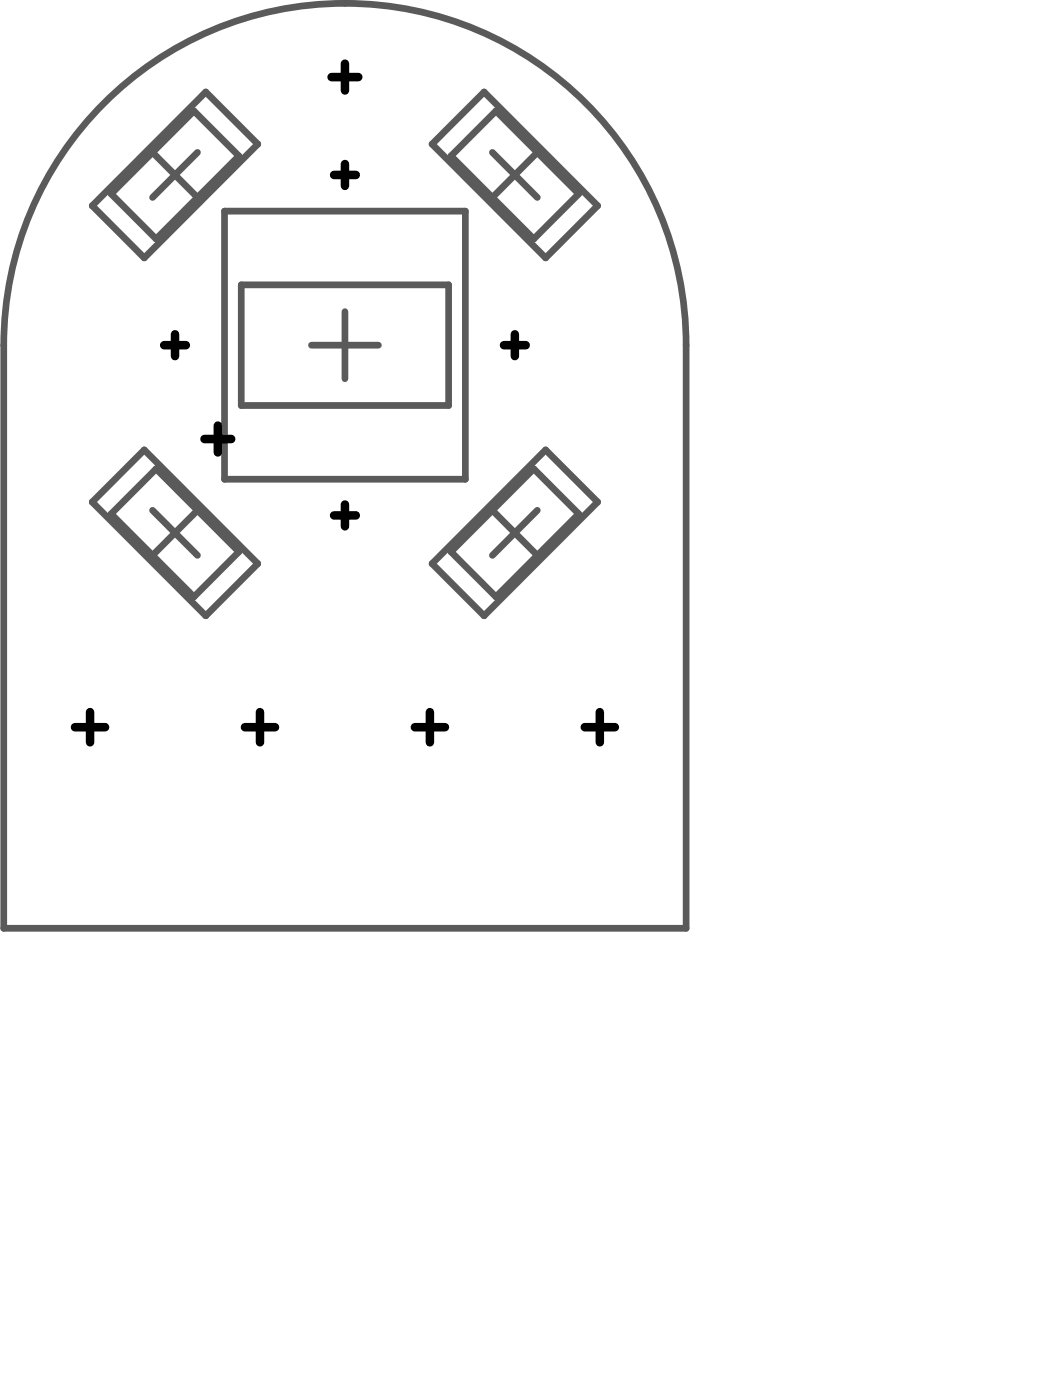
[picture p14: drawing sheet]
<svg xmlns="http://www.w3.org/2000/svg" width="52mm" height="69mm" viewBox="0 0 52 69" stroke-linecap="round" stroke-linejoin="round" font-family="sans-serif">
<g fill="none" stroke="#5a5a5a" stroke-width=".33">
<path d="M5.7 4.6a16.9 16.9 0 0 1 18.3-3 16.9 16.9 0 0 1 10 15.5v29h-33.8v-29a16.9 16.9 0 0 1 5.5-12.5zM7.6 7.6l2.2 2.2M9.6 5.5l2.3 2.2-4.2 4.2-2.2-2.3zM9.8 7.6l-2.2 2.2M10.2 4.6l2.6 2.6-5.6 5.6-2.6-2.6zM11.1 10.5h12v13.3h-12zM12 14.1h10.3v6h-10.3zM15.5 17.1h3.3M17.1 15.5v3.3M24 4.6l5.7 5.6-2.6 2.6-5.7-5.6zM24.4 7.6l2.3 2.2M24.6 5.5l4.1 4.1-2.2 2.3-4.1-4.2z"/>
<path d="M26.7 7.6l-2.3 2.2M7.2 22.3l5.6 5.7-2.6 2.6-5.6-5.7zM7.6 25.3l2.2 2.3M7.7 23.3l4.2 4.1-2.3 2.2-4.1-4.1zM9.8 25.3l-2.2 2.3M24.4 25.3l2.3 2.3M26.5 23.3l2.2 2.2-4.1 4.1-2.2-2.2zM26.7 25.3l-2.3 2.3M27.1 22.3l2.6 2.6-5.7 5.7-2.6-2.6z"/>
</g>
<g fill="none" stroke="#000" stroke-width=".42">
<path d="M8.1 17.1h1.1M8.7 16.6v1.1M16.5 3.8h1.3M16.6 8.7h1.1M17.1 3.2v1.3M17.1 8.1v1.1M25 17.1h1.1M25.5 16.6v1.1M3.7 36.1h1.5M4.5 35.4v1.4M10.1 21.8h1.4M10.8 21.1v1.4"/>
<path d="M12.2 36.1h1.4M12.9 35.4v1.4M16.6 25.6h1.1M17.1 25v1.1M20.6 36.1h1.5M21.3 35.4v1.4M29 36.1h1.5M29.8 35.4v1.4"/>
</g>
</svg>
